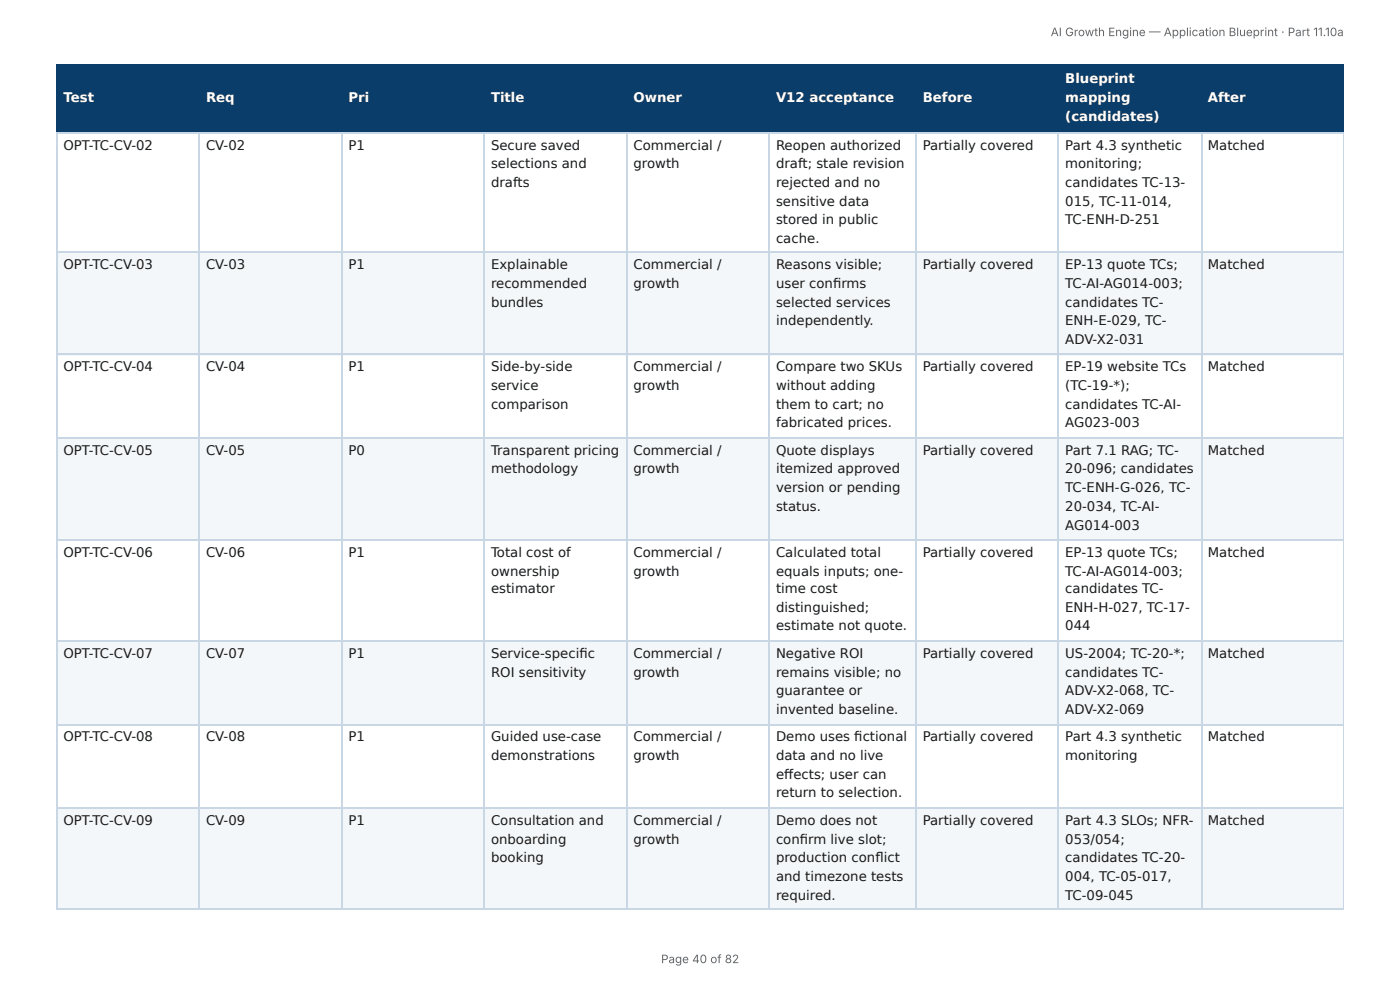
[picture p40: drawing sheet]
<svg xmlns="http://www.w3.org/2000/svg" width="297mm" height="210mm" viewBox="0 0 297 210" stroke-linecap="round" stroke-linejoin="round" font-family="sans-serif">
<defs><g id="words">
<g font-size="2.8" fill="#fff">
<text x="226.3" y="17.7">Blueprint</text>
<text x="13.5" y="21.7">Test</text>
<text x="43.8" y="21.7">Req</text>
<text x="74" y="21.7">Pri</text>
<text x="104.3" y="21.7">Title</text>
<text x="134.6" y="21.7">Owner</text>
<text x="164.8" y="21.7">V12 acceptance</text>
<text x="196" y="21.7">Before</text>
<text x="226.3" y="21.7">mapping</text>
<text x="256.5" y="21.7">After</text>
<text x="226.3" y="25.7">(candidates)</text>
</g>
<g font-size="2.8" fill="#1a1a1a">
<text x="13.5" y="31.8">OPT-TC-CV-02</text>
<text x="43.8" y="31.8">CV-02</text>
<text x="74" y="31.8">P1</text>
<text x="104.3" y="31.8">Secure saved</text>
<text x="104.3" y="35.7">selections and</text>
<text x="134.6" y="31.8">Commercial /</text>
<text x="134.6" y="35.7">growth</text>
<text x="164.8" y="31.8">Reopen authorized</text>
<text x="164.8" y="35.7">draft; stale revision</text>
<text x="196" y="31.8">Partially covered</text>
<text x="226.3" y="31.8">Part 4.3 synthetic</text>
<text x="226.3" y="35.7">monitoring;</text>
<text x="256.5" y="31.8">Matched</text>
<text x="104.3" y="39.7">drafts</text>
<text x="164.8" y="39.7">rejected and no</text>
<text x="226.3" y="39.7">candidates TC-13-</text>
<text x="164.8" y="43.7">sensitive data</text>
<text x="164.8" y="47.6">stored in public</text>
<text x="226.3" y="43.7">015, TC-11-014,</text>
<text x="226.3" y="47.6">TC-ENH-D-251</text>
<text x="164.8" y="51.6">cache.</text>
<text x="13.5" y="57.2">OPT-TC-CV-03</text>
<text x="43.8" y="57.2">CV-03</text>
<text x="74" y="57.2">P1</text>
<text x="104.3" y="57.2">Explainable</text>
<text x="134.6" y="57.2">Commercial /</text>
<text x="164.8" y="57.2">Reasons visible;</text>
<text x="196" y="57.2">Partially covered</text>
<text x="226.3" y="57.2">EP-13 quote TCs;</text>
<text x="256.5" y="57.2">Matched</text>
<text x="104.3" y="61.1">recommended</text>
<text x="104.3" y="65.1">bundles</text>
<text x="134.6" y="61.1">growth</text>
<text x="164.8" y="61.1">user confi rms</text>
<text x="164.8" y="65.1">selected services</text>
<text x="226.3" y="61.1">TC-AI-AG014-003;</text>
<text x="226.3" y="65.1">candidates TC-</text>
<text x="164.8" y="69.1">independently.</text>
<text x="226.3" y="69.1">ENH-E-029, TC-</text>
<text x="226.3" y="73">ADV-X2-031</text>
<text x="13.5" y="78.8">OPT-TC-CV-04</text>
<text x="43.8" y="78.8">CV-04</text>
<text x="74" y="78.8">P1</text>
<text x="104.3" y="78.8">Side-by-side</text>
<text x="104.3" y="82.8">service</text>
<text x="134.6" y="78.8">Commercial /</text>
<text x="134.6" y="82.8">growth</text>
<text x="164.8" y="78.8">Compare two SKUs</text>
<text x="164.8" y="82.8">without adding</text>
<text x="196" y="78.8">Partially covered</text>
<text x="226.3" y="78.8">EP-19 website TCs</text>
<text x="226.3" y="82.8">(TC-19-*);</text>
<text x="256.5" y="78.8">Matched</text>
<text x="104.3" y="86.8">comparison</text>
<text x="164.8" y="86.8">them to cart; no</text>
<text x="226.3" y="86.8">candidates TC-AI-</text>
<text x="164.8" y="90.8">fabricated prices.</text>
<text x="226.3" y="90.8">AG023-003</text>
<text x="13.5" y="96.6">OPT-TC-CV-05</text>
<text x="43.8" y="96.6">CV-05</text>
<text x="74" y="96.6">P0</text>
<text x="104.3" y="96.6">Transparent pricing</text>
<text x="104.3" y="100.5">methodology</text>
<text x="134.6" y="96.6">Commercial /</text>
<text x="134.6" y="100.5">growth</text>
<text x="164.8" y="96.6">Quote displays</text>
<text x="164.8" y="100.5">itemized approved</text>
<text x="196" y="96.6">Partially covered</text>
<text x="226.3" y="96.6">Part 7.1 RAG; TC-</text>
<text x="226.3" y="100.5">20-096; candidates</text>
<text x="256.5" y="96.6">Matched</text>
<text x="164.8" y="104.5">version or pending</text>
<text x="226.3" y="104.5">TC-ENH-G-026, TC-</text>
<text x="164.8" y="108.5">status.</text>
<text x="226.3" y="108.5">20-034, TC-AI-</text>
<text x="226.3" y="112.4">AG014-003</text>
<text x="13.5" y="118.3">OPT-TC-CV-06</text>
<text x="43.8" y="118.3">CV-06</text>
<text x="74" y="118.3">P1</text>
<text x="104.3" y="118.3">Total cost of</text>
<text x="134.6" y="118.3">Commercial /</text>
<text x="164.8" y="118.3">Calculated total</text>
<text x="196" y="118.3">Partially covered</text>
<text x="226.3" y="118.3">EP-13 quote TCs;</text>
<text x="256.5" y="118.3">Matched</text>
<text x="104.3" y="122.2">ownership</text>
<text x="104.3" y="125.9">estimator</text>
<text x="134.6" y="122.2">growth</text>
<text x="164.8" y="122.2">equals inputs; one-</text>
<text x="164.8" y="125.9">time cost</text>
<text x="226.3" y="122.2">TC-AI-AG014-003;</text>
<text x="226.3" y="125.9">candidates TC-</text>
<text x="164.8" y="129.9">distinguished;</text>
<text x="226.3" y="129.9">ENH-H-027, TC-17-</text>
<text x="164.8" y="133.9">estimate not quote.</text>
<text x="226.3" y="133.9">044</text>
<text x="13.5" y="139.7">OPT-TC-CV-07</text>
<text x="43.8" y="139.7">CV-07</text>
<text x="74" y="139.7">P1</text>
<text x="104.3" y="139.7">Service-specifi c</text>
<text x="104.3" y="143.7">ROI sensitivity</text>
<text x="134.6" y="139.7">Commercial /</text>
<text x="134.6" y="143.7">growth</text>
<text x="164.8" y="139.7">Negative ROI</text>
<text x="164.8" y="143.7">remains visible; no</text>
<text x="196" y="139.7">Partially covered</text>
<text x="226.3" y="139.7">US-2004; TC-20-*;</text>
<text x="226.3" y="143.7">candidates TC-</text>
<text x="256.5" y="139.7">Matched</text>
<text x="164.8" y="147.6">guarantee or</text>
<text x="226.3" y="147.6">ADV-X2-068, TC-</text>
<text x="164.8" y="151.6">invented baseline.</text>
<text x="226.3" y="151.6">ADV-X2-069</text>
<text x="13.5" y="157.4">OPT-TC-CV-08</text>
<text x="43.8" y="157.4">CV-08</text>
<text x="74" y="157.4">P1</text>
<text x="104.3" y="157.4">Guided use-case</text>
<text x="104.3" y="161.4">demonstrations</text>
<text x="134.6" y="157.4">Commercial /</text>
<text x="134.6" y="161.4">growth</text>
<text x="164.8" y="157.4">Demo uses fi ctional</text>
<text x="164.8" y="161.4">data and no live</text>
<text x="196" y="157.4">Partially covered</text>
<text x="226.3" y="157.4">Part 4.3 synthetic</text>
<text x="226.3" y="161.4">monitoring</text>
<text x="256.5" y="157.4">Matched</text>
<text x="164.8" y="165.4">eff ects; user can</text>
<text x="164.8" y="169.3">return to selection.</text>
<text x="13.5" y="175.2">OPT-TC-CV-09</text>
<text x="43.8" y="175.2">CV-09</text>
<text x="74" y="175.2">P1</text>
<text x="104.3" y="175.2">Consultation and</text>
<text x="104.3" y="179.1">onboarding</text>
<text x="134.6" y="175.2">Commercial /</text>
<text x="134.6" y="179.1">growth</text>
<text x="164.8" y="175.2">Demo does not</text>
<text x="164.8" y="179.1">confi rm live slot;</text>
<text x="196" y="175.2">Partially covered</text>
<text x="226.3" y="175.2">Part 4.3 SLOs; NFR-</text>
<text x="226.3" y="179.1">053/054;</text>
<text x="256.5" y="175.2">Matched</text>
<text x="104.3" y="183.1">booking</text>
<text x="164.8" y="183.1">production confl ict</text>
<text x="226.3" y="183.1">candidates TC-20-</text>
<text x="164.8" y="187.1">and timezone tests</text>
<text x="164.8" y="191">required.</text>
<text x="226.3" y="187.1">004, TC-05-017,</text>
<text x="226.3" y="191">TC-09-045</text>
</g>
<g font-size="2.5" fill="#666">
<text x="223.2" y="7.7">AI Growth Engine — Application Blueprint · Part 11.10a</text>
<text x="140.4" y="204.5">Page 40 of 82</text>
</g>
</g></defs>
<g fill="#0b3d6b">
<path d="M12.2 14h30.1v14h-30.1z"/>
<path d="M42.3 14h30.2v14h-30.2z"/>
<path d="M72.5 14h30.4v14h-30.4z"/>
<path d="M102.9 14h30.2v14h-30.2z"/>
<path d="M133.1 14h30.1v14h-30.1z"/>
<path d="M163.2 14h31.3v14h-31.3z"/>
<path d="M194.5 14h30.4v14h-30.4z"/>
<path d="M224.9 14h30.2v14h-30.2z"/>
<path d="M255.1 14h30.3v14h-30.3z"/>
</g>
<g fill="#f4f7fa">
<path d="M12.2 53.7h30.1v21.7h-30.1z"/>
<path d="M42.3 53.7h30.2v21.7h-30.2z"/>
<path d="M72.5 53.7h30.4v21.7h-30.4z"/>
<path d="M102.9 53.7h30.2v21.7h-30.2z"/>
<path d="M133.1 53.7h30.1v21.7h-30.1z"/>
<path d="M163.2 53.7h31.3v21.7h-31.3z"/>
<path d="M194.5 53.7h30.4v21.7h-30.4z"/>
<path d="M224.9 53.7h30.2v21.7h-30.2z"/>
<path d="M255.1 53.7h30.3v21.7h-30.3z"/>
<path d="M12.2 92.9h30.1v21.7h-30.1z"/>
<path d="M42.3 92.9h30.2v21.7h-30.2z"/>
<path d="M72.5 92.9h30.4v21.7h-30.4z"/>
<path d="M102.9 92.9h30.2v21.7h-30.2z"/>
<path d="M133.1 92.9h30.1v21.7h-30.1z"/>
<path d="M163.2 92.9h31.3v21.7h-31.3z"/>
<path d="M194.5 92.9h30.4v21.7h-30.4z"/>
<path d="M224.9 92.9h30.2v21.7h-30.2z"/>
<path d="M255.1 92.9h30.3v21.7h-30.3z"/>
<path d="M12.2 136.3h30.1v17.7h-30.1z"/>
<path d="M42.3 136.3h30.2v17.7h-30.2z"/>
<path d="M72.5 136.3h30.4v17.7h-30.4z"/>
<path d="M102.9 136.3h30.2v17.7h-30.2z"/>
<path d="M133.1 136.3h30.1v17.7h-30.1z"/>
<path d="M163.2 136.3h31.3v17.7h-31.3z"/>
<path d="M194.5 136.3h30.4v17.7h-30.4z"/>
<path d="M224.9 136.3h30.2v17.7h-30.2z"/>
<path d="M255.1 136.3h30.3v17.7h-30.3z"/>
<path d="M12.2 171.5h30.1v21.6h-30.1z"/>
<path d="M42.3 171.5h30.2v21.6h-30.2z"/>
<path d="M72.5 171.5h30.4v21.6h-30.4z"/>
<path d="M102.9 171.5h30.2v21.6h-30.2z"/>
<path d="M133.1 171.5h30.1v21.6h-30.1z"/>
<path d="M163.2 171.5h31.3v21.6h-31.3z"/>
<path d="M194.5 171.5h30.4v21.6h-30.4z"/>
<path d="M224.9 171.5h30.2v21.6h-30.2z"/>
<path d="M255.1 171.5h30.3v21.6h-30.3z"/>
</g>
<path d="M11.9 13.9h273.5M12 13.8v14.5M42.2 13.8v14.5M72.6 13.8v14.5M102.8 13.8v14.5M133.2 13.8v14.5M163.4 13.8v14.5M194.6 13.8v14.5M224.8 13.8v14.5M255.2 13.8v14.5M11.9 28.2h273.5" fill="none" stroke="#0b3d6b" stroke-width=".26"/>
<path d="M285.3 13.8v14.5" fill="none" stroke="#0b3d6b" stroke-width=".21"/>
<g fill="none" stroke="#c9d6e3" stroke-width=".26">
<path d="M11.9 28.2h273.5M12 28.3v164.8M42.2 28.3v164.8M72.6 28.3v164.8M102.8 28.3v164.8M133.2 28.3v164.8M163.4 28.3v164.8M194.6 28.3v164.8M224.8 28.3v164.8M255.2 28.3v164.8M11.9 53.6h273.5M11.9 75.3h273.5"/>
<path d="M11.9 93h273.5M11.9 114.7h273.5M11.9 136.1h273.5M11.9 153.9h273.5M11.9 171.6h273.5M11.9 193h273.5"/>
</g>
<path d="M285.3 28.3v164.8" fill="none" stroke="#c9d6e3" stroke-width=".21"/>
<use href="#words"/>
</svg>
